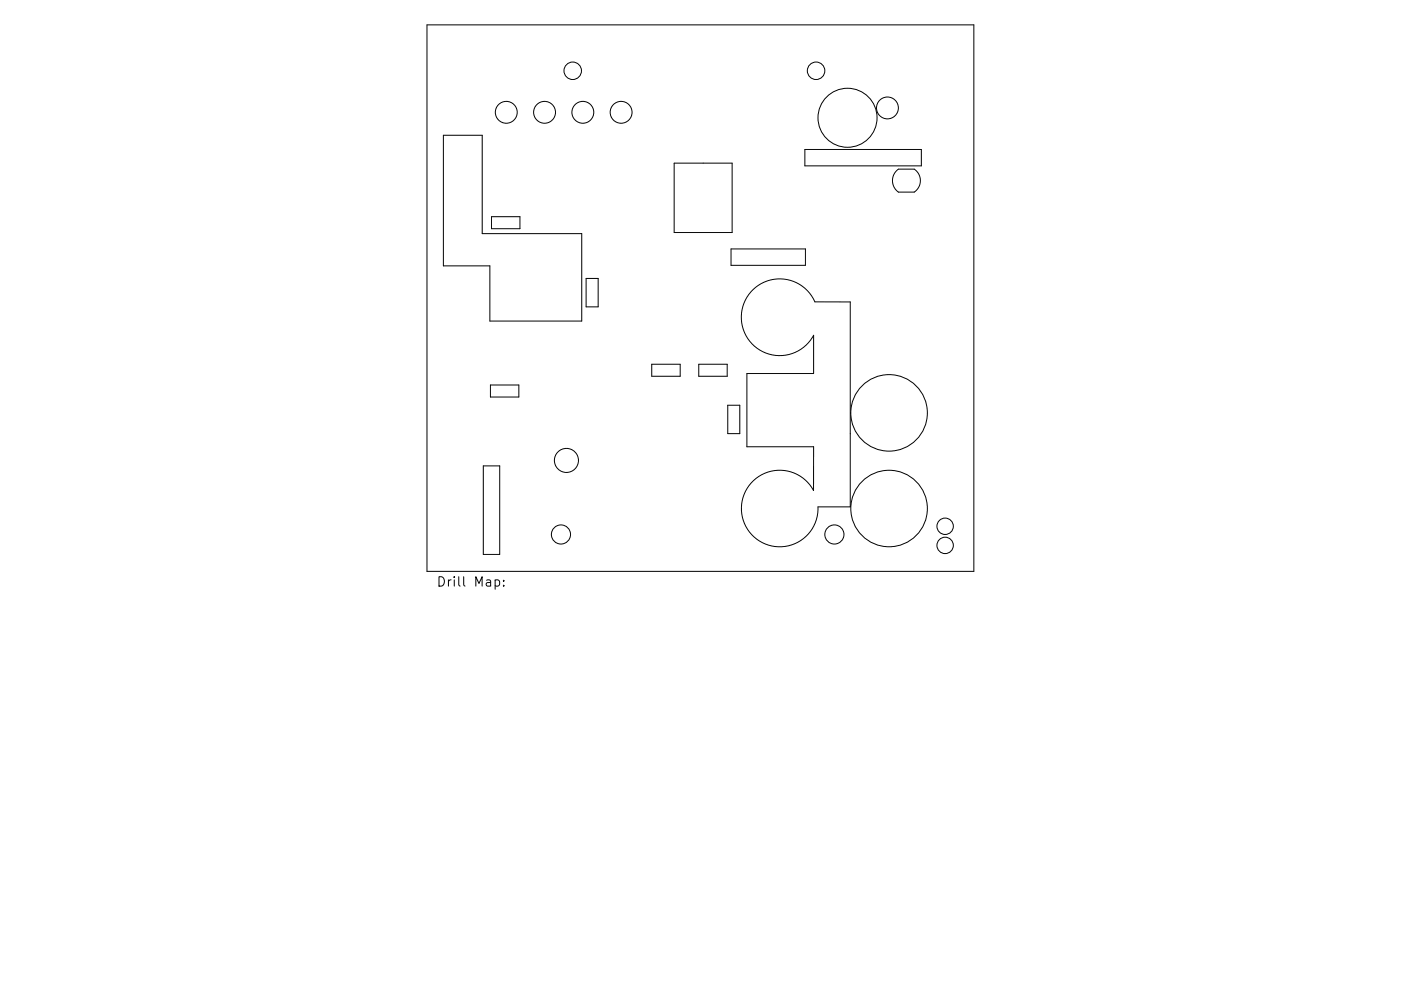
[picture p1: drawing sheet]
<svg xmlns="http://www.w3.org/2000/svg" width="297mm" height="210mm" viewBox="0 0 297 210" stroke-linecap="round" stroke-linejoin="round" font-family="sans-serif">
<defs><g id="words">
<text font-size="2.8" x="92.5" y="124.5">Drill Map:</text>
</g></defs>
<g fill="none" stroke="#000" stroke-width=".21">
<path d="M90.5 5.3h116v115.9h-116zM94 28.7h8.2v20.9h21.1v18.5h-19.4v-11.7h-9.9zM142.9 34.6h12.3v14.7h-12.3zM170.6 31.7h24.7v3.5h-24.7zM190.1 36.2l.4-.3h3.3a2.93 2.93 0 0 1 0 4.9h-3.3a2.99 2.99 0 0 1-.4-4.6zM104.2 46h6v2.5h-6zM124.3 59.1h2.5v6h-2.5zM155 52.8h15.8v3.5h-15.8zM138.2 77.3h6v2.5h-6zM148.2 77.3h6v2.5h-6zM159.7 61.4a8.1 8.1 0 0 1 13.1 2.6l7.5 .1v43.4h-6.9a8.1 8.1 0 0 1-10.7 8.1 8.1 8.1 0 0 1-3.6-13 8.1 8.1 0 0 1 13.4 1.5v-9.3h-14.1v-15.5h14.1v-8.2a8.1 8.1 0 0 1-12.1 2.7 8.1 8.1 0 0 1-.7-12.4zM102.5 98.8h3.4v18.8h-3.4z"/>
<path d="M104 81.7h6v2.5h-6zM154.3 86h2.5v6h-2.5zM105 123.1l.6-.1 .3 .4v.6l-.2 .3h-.7M106.8 124.2v.2M106.8 123.1v.2"/>
<circle cx="121.4" cy="15" r="1.86"/>
<circle cx="173" cy="15" r="1.86"/>
<circle cx="107.3" cy="23.8" r="2.32"/>
<circle cx="115.5" cy="23.8" r="2.32"/>
<circle cx="123.6" cy="23.8" r="2.32"/>
<circle cx="131.7" cy="23.8" r="2.32"/>
<circle cx="179.7" cy="25" r="6.3"/>
<circle cx="188.2" cy="22.9" r="2.32"/>
<circle cx="120.1" cy="97.7" r="2.55"/>
<circle cx="188.5" cy="87.6" r="8.1"/>
<circle cx="118.9" cy="113.4" r="2.03"/>
<circle cx="176.9" cy="113.4" r="2.03"/>
<circle cx="188.5" cy="107.9" r="8.1"/>
<circle cx="200.4" cy="115.7" r="1.74"/>
<circle cx="200.4" cy="111.7" r="1.74"/>
</g>
<use href="#words"/>
</svg>
